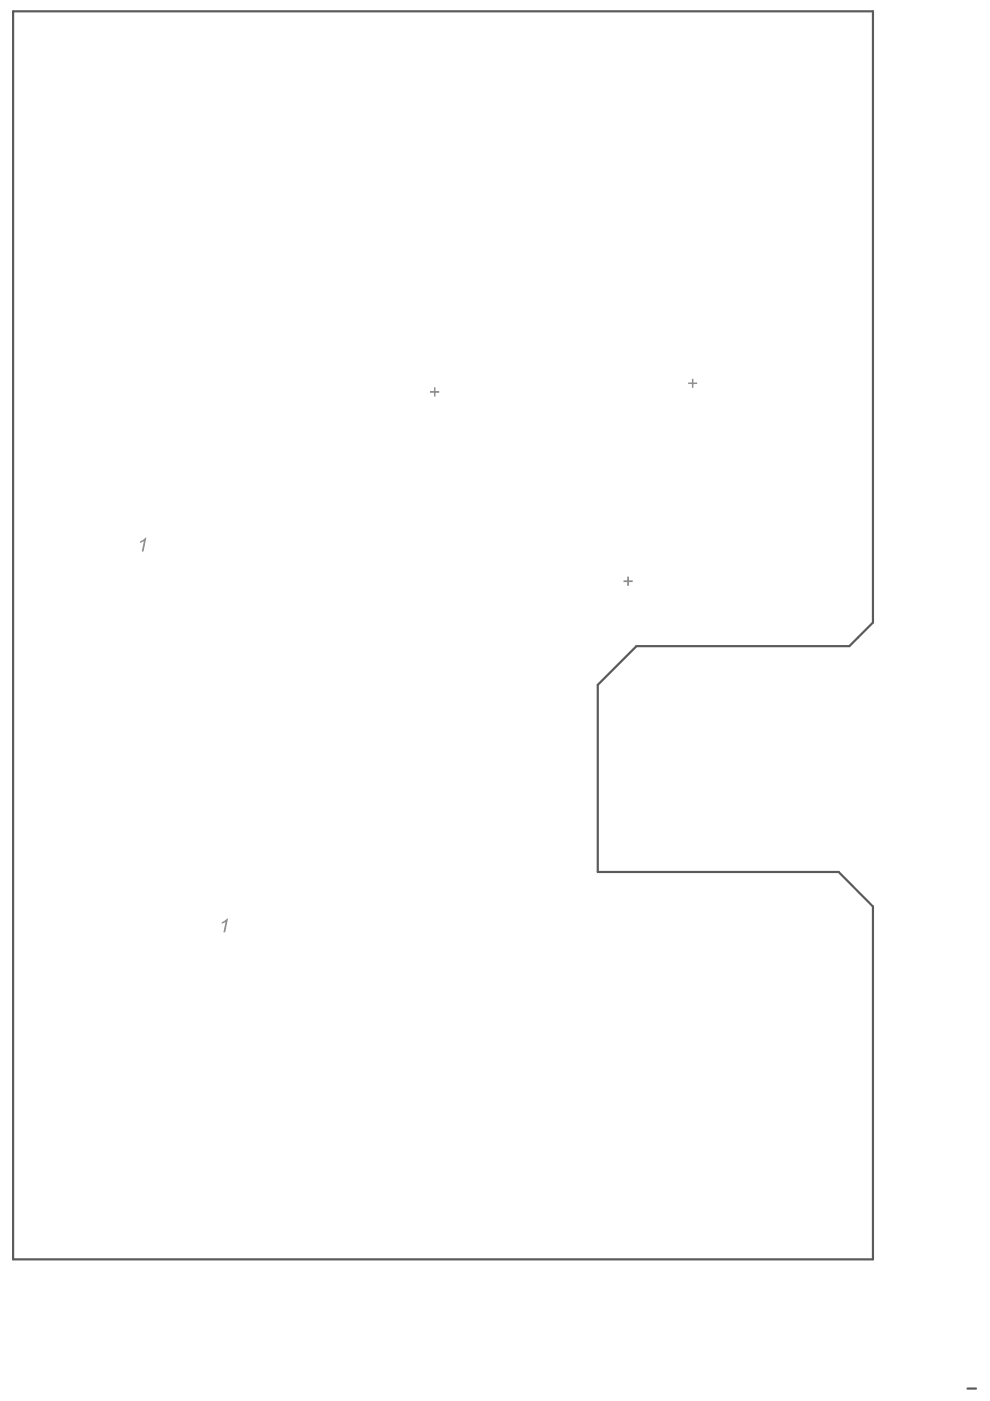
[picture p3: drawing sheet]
<svg xmlns="http://www.w3.org/2000/svg" width="210mm" height="297mm" viewBox="0 0 210 297" stroke-linecap="round" stroke-linejoin="round" font-family="sans-serif">
<path d="M2.8 2.4h182.3v129.6l-5 5h-45.2l-8.2 8.2v39.7h51.1l7.3 7.3v74.8h-182.3zM205.1 294.4h1.8" fill="none" stroke="#5a5a5a" stroke-width=".46"/>
<g fill="#8c8c8c">
<path d="M146.7 80.3h.3v.8h.8v.3h-.8v.8h-.3v-.8h-.8v-.3h.8z"/>
<path d="M47 195.5l.6-.3 .5-.5h.2l-.6 3h-.3l.4-2.3-.8 .5z"/>
<path d="M91.2 82.9h.8v-.8h.3v.8h.8v.4h-.8v.8h-.3v-.8h-.8z"/>
<path d="M29.7 114.8l1.1-.8h.2l-.6 2.9h-.3l.4-2.2-.8 .4z"/>
<path d="M133 122.3h.4v.7h.7v.4h-.7v.8h-.4v-.8h-.8v-.4h.8z"/>
</g>
</svg>
